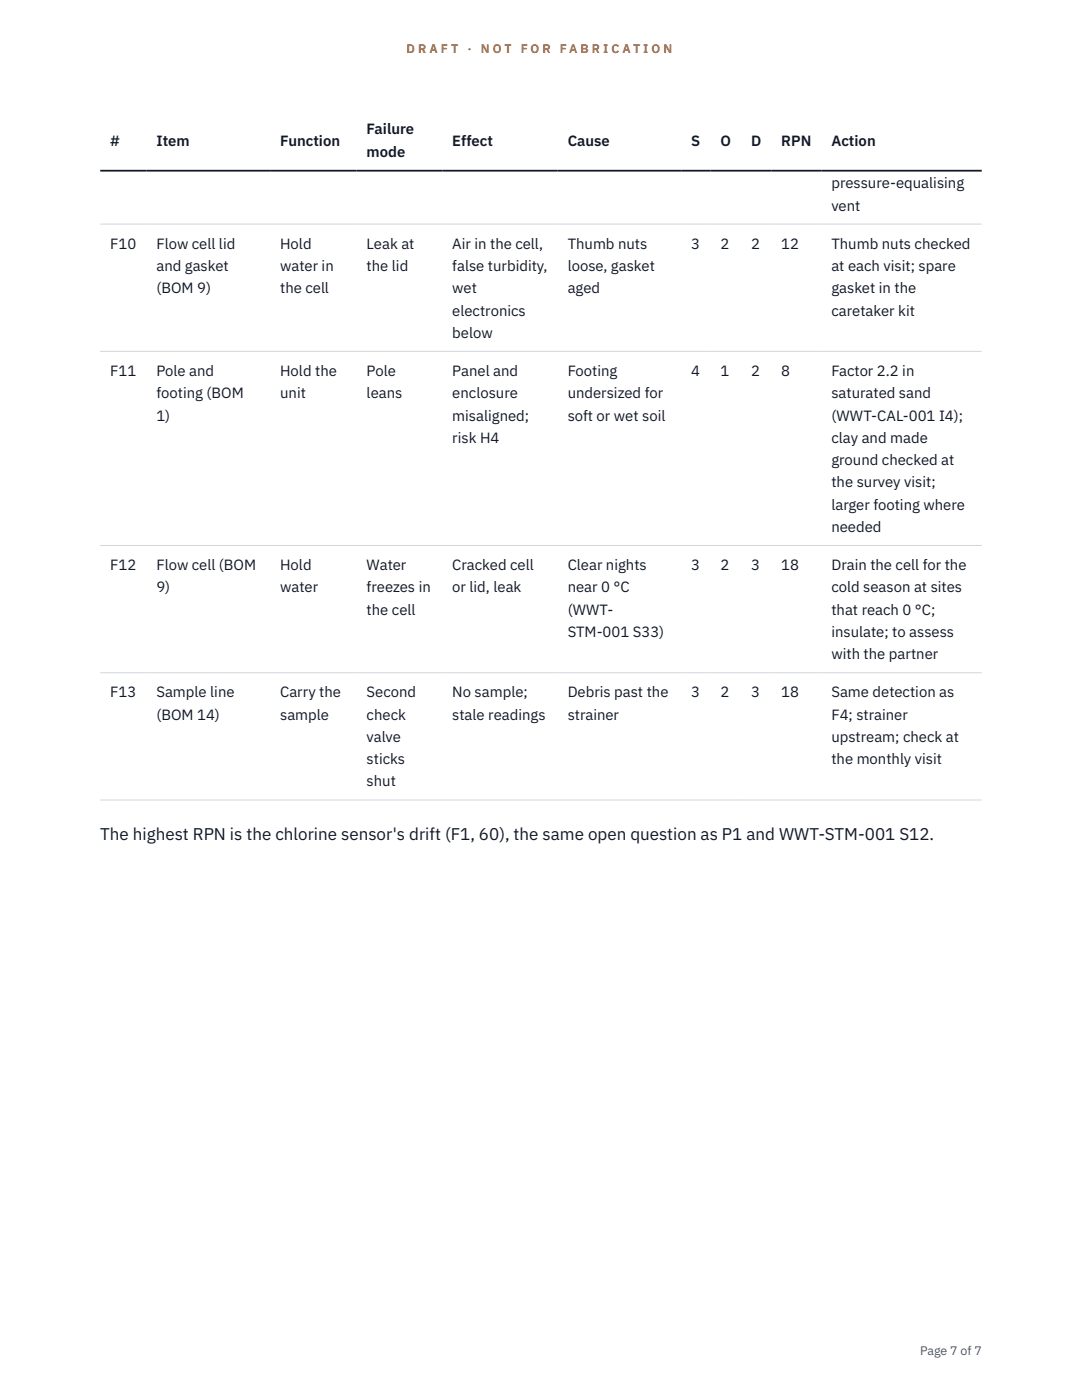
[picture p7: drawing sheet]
<svg xmlns="http://www.w3.org/2000/svg" width="216mm" height="279mm" viewBox="0 0 216 279" stroke-linecap="round" stroke-linejoin="round" font-family="sans-serif">
<defs><g id="words">
<text font-size="3.4" fill="#111827" x="20" y="167.6">The highest RPN is the chlorine sensor's drift (F1, 60), the same open question as P1 and WWT-STM-001 S12.</text>
<g font-size="3" fill="#111827">
<text x="22" y="29.1">#</text>
<text x="31.2" y="29.1">Item</text>
<text x="55.9" y="29.1">Function</text>
<text x="73.2" y="26.8">Failure</text>
<text x="90.3" y="29.1">Effect</text>
<text x="113.3" y="29.1">Cause</text>
<text x="137.9" y="29.1">S</text>
<text x="143.7" y="29.1">O</text>
<text x="149.9" y="29.1">D</text>
<text x="155.9" y="29.1">RPN</text>
<text x="165.9" y="29.1">Action</text>
<text x="73.2" y="31.3">mode</text>
<text x="165.9" y="37.6">pressure-equalising</text>
<text x="165.9" y="42">vent</text>
<text x="22" y="49.6">F10</text>
<text x="31.2" y="49.6">Flow cell lid</text>
<text x="55.9" y="49.6">Hold</text>
<text x="73.2" y="49.6">Leak at</text>
<text x="90.3" y="49.6">Air in the cell,</text>
<text x="113.3" y="49.6">Thumb nuts</text>
<text x="137.9" y="49.6">3</text>
<text x="143.7" y="49.6">2</text>
<text x="149.9" y="49.6">2</text>
<text x="155.9" y="49.6">12</text>
<text x="165.9" y="49.6">Thumb nuts checked</text>
<text x="31.2" y="54.1">and gasket</text>
<text x="31.2" y="58.5">(BOM 9)</text>
<text x="55.9" y="54.1">water in</text>
<text x="55.9" y="58.5">the cell</text>
<text x="73.2" y="54.1">the lid</text>
<text x="90.3" y="54.1">false turbidity,</text>
<text x="90.3" y="58.5">wet</text>
<text x="113.3" y="54.1">loose, gasket</text>
<text x="113.3" y="58.5">aged</text>
<text x="165.9" y="54.1">at each visit; spare</text>
<text x="165.9" y="58.5">gasket in the</text>
<text x="90.3" y="63">electronics</text>
<text x="165.9" y="63">caretaker kit</text>
<text x="90.3" y="67.4">below</text>
<text x="22" y="75">F11</text>
<text x="31.2" y="75">Pole and</text>
<text x="55.9" y="75">Hold the</text>
<text x="73.2" y="75">Pole</text>
<text x="90.3" y="75">Panel and</text>
<text x="113.3" y="75">Footing</text>
<text x="137.9" y="75">4</text>
<text x="143.7" y="75">1</text>
<text x="149.9" y="75">2</text>
<text x="155.9" y="75">8</text>
<text x="165.9" y="75">Factor 2.2 in</text>
<text x="31.2" y="79.5">footing (BOM</text>
<text x="31.2" y="83.9">1)</text>
<text x="55.9" y="79.5">unit</text>
<text x="73.2" y="79.5">leans</text>
<text x="90.3" y="79.5">enclosure</text>
<text x="90.3" y="83.9">misaligned;</text>
<text x="113.3" y="79.5">undersized for</text>
<text x="113.3" y="83.9">soft or wet soil</text>
<text x="165.9" y="79.5">saturated sand</text>
<text x="165.9" y="83.9">(WWT-CAL-001 I4);</text>
<text x="90.3" y="88.4">risk H4</text>
<text x="165.9" y="88.4">clay and made</text>
<text x="165.9" y="92.8">ground checked at</text>
<text x="165.9" y="97.3">the survey visit;</text>
<text x="165.9" y="101.7">larger footing where</text>
<text x="165.9" y="106.2">needed</text>
<text x="22" y="113.8">F12</text>
<text x="31.2" y="113.8">Flow cell (BOM</text>
<text x="55.9" y="113.8">Hold</text>
<text x="73.2" y="113.8">Water</text>
<text x="90.3" y="113.8">Cracked cell</text>
<text x="113.3" y="113.8">Clear nights</text>
<text x="137.9" y="113.8">3</text>
<text x="143.7" y="113.8">2</text>
<text x="149.9" y="113.8">3</text>
<text x="155.9" y="113.8">18</text>
<text x="165.9" y="113.8">Drain the cell for the</text>
<text x="31.2" y="118.2">9)</text>
<text x="55.9" y="118.2">water</text>
<text x="73.2" y="118.2">freezes in</text>
<text x="90.3" y="118.2">or lid, leak</text>
<text x="113.3" y="118.2">near 0 °C</text>
<text x="165.9" y="118.2">cold season at sites</text>
<text x="73.2" y="122.7">the cell</text>
<text x="113.3" y="122.7">(WWT-</text>
<text x="165.9" y="122.7">that reach 0 °C;</text>
<text x="113.3" y="127.1">STM-001 S33)</text>
<text x="165.9" y="127.1">insulate; to assess</text>
<text x="165.9" y="131.6">with the partner</text>
<text x="22" y="139.2">F13</text>
<text x="31.2" y="139.2">Sample line</text>
<text x="31.2" y="143.6">(BOM 14)</text>
<text x="55.9" y="139.2">Carry the</text>
<text x="55.9" y="143.6">sample</text>
<text x="73.2" y="139.2">Second</text>
<text x="73.2" y="143.6">check</text>
<text x="90.3" y="139.2">No sample;</text>
<text x="90.3" y="143.6">stale readings</text>
<text x="113.3" y="139.2">Debris past the</text>
<text x="113.3" y="143.6">strainer</text>
<text x="137.9" y="139.2">3</text>
<text x="143.7" y="139.2">2</text>
<text x="149.9" y="139.2">3</text>
<text x="155.9" y="139.2">18</text>
<text x="165.9" y="139.2">Same detection as</text>
<text x="165.9" y="143.6">F4; strainer</text>
<text x="73.2" y="148.1">valve</text>
<text x="165.9" y="148.1">upstream; check at</text>
<text x="73.2" y="152.5">sticks</text>
<text x="165.9" y="152.5">the monthly visit</text>
<text x="73.2" y="157">shut</text>
</g>
<g font-size="2.5" fill="#b45309">
<text x="81.1" y="10.5">D R A F T</text>
<text x="93.3" y="10.5">·</text>
<text x="95.9" y="10.5">N O T</text>
<text x="103.9" y="10.5">F O R</text>
<text x="111.7" y="10.5">F A B R I C A T I O N</text>
</g>
<text font-size="2.5" fill="#4b5563" x="183.6" y="270.3">Page 7 of 7</text>
</g></defs>
<path d="M20 44.7h175.9M20 70.1h175.9M20 108.9h175.9M20 134.3h175.9M20 159.7h175.9" fill="none" stroke="#d1d5db" stroke-width=".2"/>
<path d="M20 34.1h175.9" fill="none" stroke="#111827" stroke-width=".35"/>
<use href="#words"/>
</svg>
